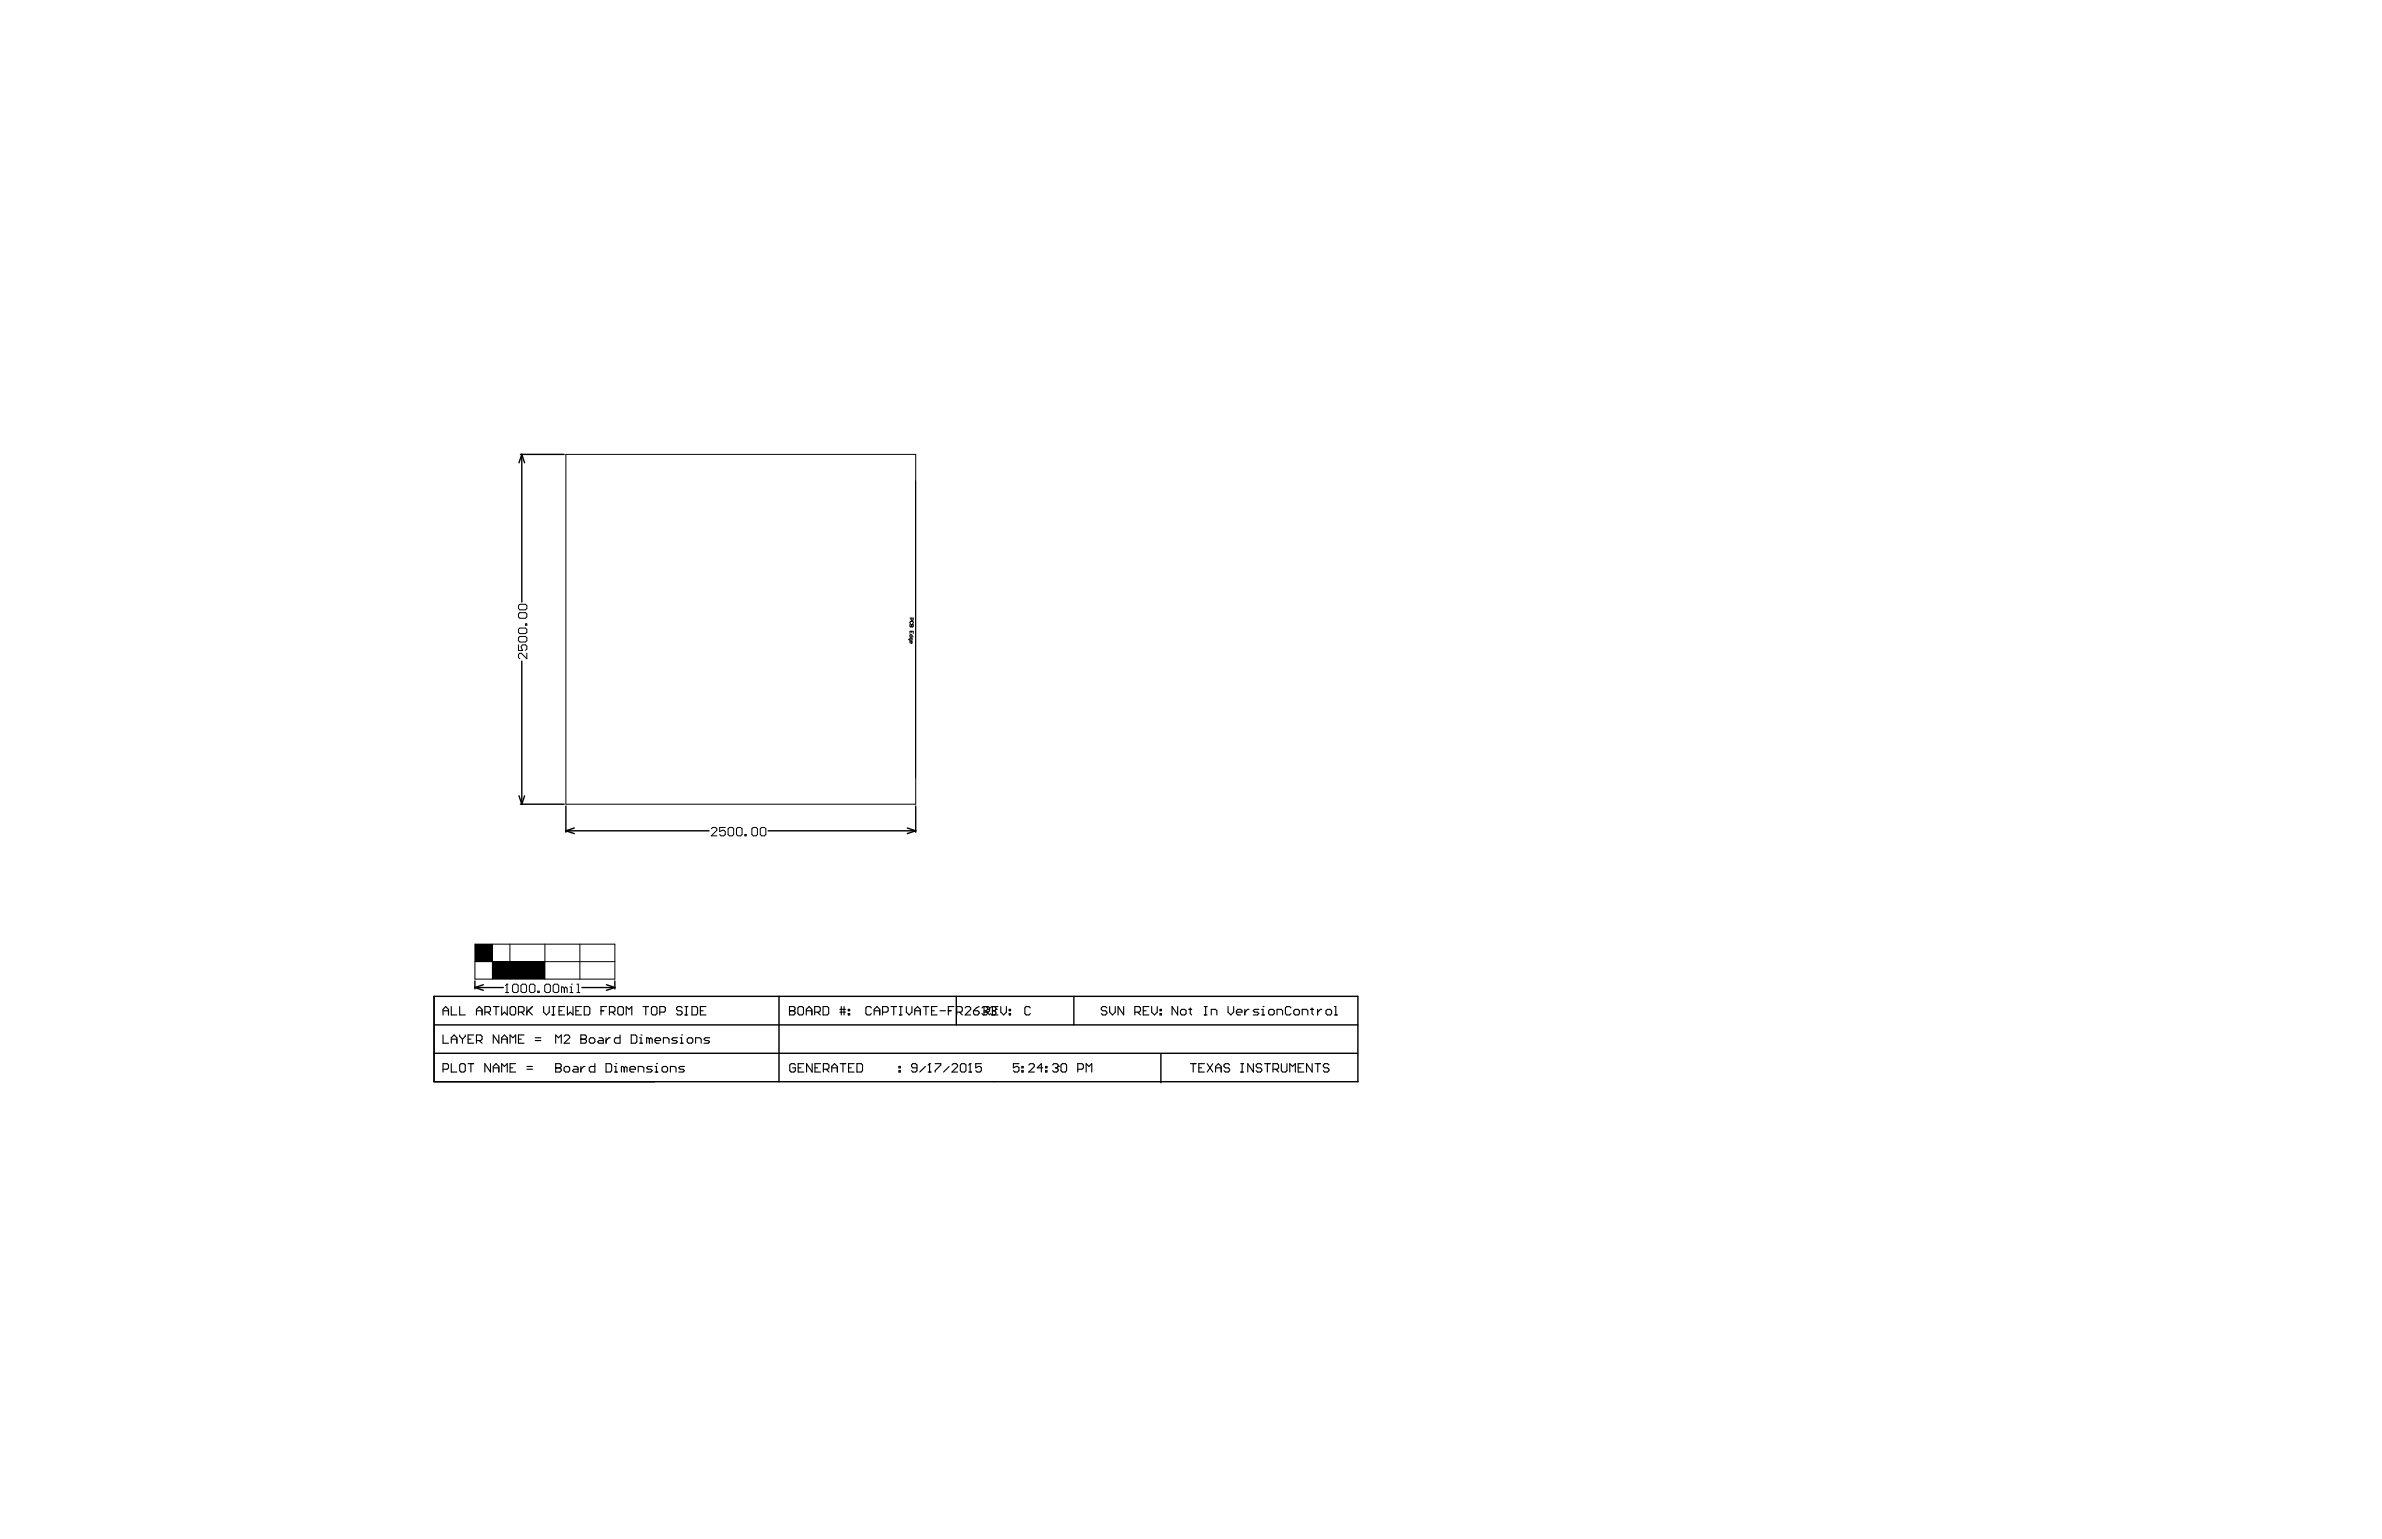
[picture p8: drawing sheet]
<svg xmlns="http://www.w3.org/2000/svg" width="432mm" height="279mm" viewBox="0 0 432 279" stroke-linecap="round" stroke-linejoin="round" font-family="sans-serif">
<g fill="none" stroke="#000" stroke-width=".18">
<path d="M102.6 82.4h63.4v63.4h-63.4zM166 87.1v54M94 116.9v1h.7l-.2-.5v-.2l.2-.3h.6l.2 .3v.5l-.2 .2M94.2 109.6h1.1l.2 .2v.5l-.2 .3h-1.1l-.2-.3v-.5zM94.2 111.1h1.1l.2 .2v.5l-.2 .3h-1.1l-.2-.3v-.5zM94.2 113.9h1.1l.2 .2v.5l-.2 .3h-1.1l-.2-.3v-.5zM94.2 115.4h1.1l.2 .3v.5l-.2 .2h-1.1l-.2-.2v-.5zM95.3 113.1h.2v.3h-.2zM95.5 118.4v1.1l-1-1.1h-.3l-.2 .3v.5l.2 .3M164.8 115.9l.1 .2h.4v-.3l-.2-.1-.1 .4M165 112.1h.5l-.1 .4-.2-.1v-.3M165 113.3h.5v.3l-.4 .1z"/>
<path d="M165 114.9v-.4h.5v.4M165.1 113.1l-.1-.1 .1-.3h.3l.1 .1-.1 .3M165.2 116.3v.4l.1-.1-.1-.3-.2 .1v.2M165.2 113.3h.1M165.2 113.3v.3M165.2 114.5v.2M165.3 115.5v-.3l-.2-.1-.1 .4h.5M128.9 150.3l.3-.3h.5l.3 .3v.2l-1.1 1.1h1.1M131.5 150h-1v.8l.5-.3h.2l.3 .3v.5l-.3 .3h-.5l-.2-.3M132.2 150h.5l.3 .3v1l-.3 .3h-.5l-.2-.3v-1zM133.8 150h.5l.2 .3v1l-.2 .3h-.5l-.3-.3v-1zM135 151.3h.3v.3h-.3z"/>
<path d="M136.5 150h.6l.2 .3v1l-.2 .3h-.6l-.2-.3v-1zM138.1 150h.5l.2 .3v1l-.2 .3h-.5l-.3-.3v-1zM86.1 171.2h25.4v6.3h-25.4zM86.1 174.4h25.4M89.3 171.2v6.3M91.6 180h.6M91.9 178.4h.1M91.9 178.4v1.6M91.9 178.4l-.3 .3M92.4 171.2v6.3M93.2 178.4h.5l.2 .3v1l-.2 .3h-.5l-.3-.3v-1zM94.7 178.4h.5l.3 .3v1l-.3 .3h-.5l-.3-.3v-1z"/>
<path d="M96.2 178.4h.5l.3 .3v1l-.3 .3h-.5l-.2-.3v-1zM97.5 179.7h.2v.3h-.2zM98.8 171.2v6.3M99 178.4h.5l.3 .3v1l-.3 .3h-.5l-.2-.3v-1zM100.5 178.4h.5l.3 .3v1l-.3 .3h-.5l-.2-.3v-1zM102.3 179.2l-.3-.2h-.2v1M102.3 179.2v.8M102.3 179.2l.3-.2 .2 .2v.8M103.3 180h.5M103.3 179h.3v1M103.6 178.4h.1M104.6 180h.5"/>
<path d="M104.6 178.4h.2v1.6M105.1 171.2v6.3"/>
</g>
<g fill="none" stroke="#000" stroke-width=".25">
<path d="M94.3 82.4h8M94.6 82.4l-.5 1.5M94.6 82.4v26.8M94.6 82.4l.5 1.5M94.6 119.9v25.9M94.1 144.3l.5 1.5M94.3 145.8h8M95.1 144.3l-.5 1.5M102.6 146.1v4.8M102.6 150.6l1.5 .5M102.6 150.6h25.9M104.1 150.1l-1.5 .5"/>
<path d="M139.2 150.6h26.8M164.5 150.1l1.5 .5M166 150.6l-1.5 .5M166 146.1v4.8M86.1 177.9v1.4M86.1 179.1l1.5 .5M86.1 179.1h5.1M87.6 178.5l-1.5 .6M105.5 179.1h6M109.9 178.5l1.6 .6M111.5 177.9v1.4M111.5 179.1l-1.6 .5"/>
<path d="M78.7 180.7h167.5v15.4h-167.5zM78.7 191h167.4M78.7 185.8h167.5M141.2 180.7v15.4M173.4 180.7v5.1M194.7 180.7v5.1M210.4 191.2v5.1"/>
</g>
<g fill="none" stroke="#000" stroke-width=".2">
<path d="M80.3 184v-1l.5-.5 .5 .5v1M80.3 187.7v1.5h1M80.3 193.9h.7l.3-.3v-.5l-.3-.2h-.7v1.5M80.3 183.3h1M81.8 182.5v1.5h1M81.8 189.2v-1l.5-.5 .5 .5v1M81.8 192.9v1.5h1M81.8 188.4h1M83.3 182.5v1.5h1M83.3 187.7v.2l.5 .5M83.6 192.9h.5l.2 .2v1l-.2 .3h-.5l-.3-.3v-1zM83.8 188.4v.8"/>
<path d="M84.3 187.7v.2l-.5 .5M84.9 192.9h1M84.9 188.4h.5M85.4 192.9v1.5M85.9 187.7h-1v1.5h1M86.4 183.3h1M86.4 188.7h.7l.3-.3v-.5l-.3-.2h-.7v1.5M86.4 184v-1l.5-.5 .5 .5v1M86.9 188.7l.5 .5M87.9 183.5h.8l.2-.2v-.5l-.2-.3h-.8v1.5M88.4 183.5l.5 .5M88.9 192.9v1.5l-1-1.5v1.5"/>
<path d="M89.4 194.4v-1l.5-.5 .5 .5v1M89.4 193.6h1M89.4 182.5h1M89.9 182.5v1.5M90.4 187.7v1.5l-1-1.5v1.5M90.9 182.5v1.5l.5-.5 .6 .5v-1.5M90.9 189.2v-1l.5-.5 .6 .5v1M90.9 194.4v-1.5l.5 .5 .6-.5v1.5M90.9 188.4h1.1M92.5 193.6h.5M92.5 189.2v-1.5l.5 .5 .5-.5v1.5M92.7 182.5h.5l.3 .3v1l-.3 .2h-.5l-.2-.2v-1z"/>
<path d="M93.5 192.9h-1v1.5h1M94 183.5h.7l.3-.2v-.5l-.3-.3h-.7v1.5M94 188.4h.5M94.5 183.5l.5 .5M95 187.7h-1v1.5h1M95.5 193.9h1M95.5 193.4h1M95.5 182.5v1.5M95.8 183.3l.7 .7M96.5 182.5l-1 1M97 188.7h1M97 188.2h1"/>
<path d="M98.5 182.5v1l.6 .5 .5-.5v-1M100.1 184h.5M100.1 182.5h.5M100.3 182.5v1.5M100.7 193.6h.1M100.7 192.9h.8l.2 .2v.3l-.2 .2 .2 .3v.2l-.2 .3h-.8zM100.7 193.6h.8M100.7 189.2v-1.5l.5 .5 .5-.5v1.5M101.3 183.3h.5M102.3 187.9l.2-.2h.5l.3 .2v.3l-1 1h1M102.4 182.5h-1.1v1.5h1.1M102.5 193.4h.5l.3 .2v.5l-.3 .3h-.5l-.2-.3v-.5z"/>
<path d="M102.9 182.5v1.5l.5-.5 .5 .5v-1.5M104 193.4h.5l.3 .2v.8h-.8l-.2-.3 .2-.2h.8M104.4 183.3h.5M105.3 188.4h.1M105.3 187.7h.8l.2 .2v.3l-.2 .2 .2 .3v.2l-.2 .3h-.8zM105.3 188.4h.8M105.3 193.4v1M105.4 182.5h-1v1.5h1M105.9 182.5h.8l.2 .3v1l-.2 .2h-.8zM106.1 193.4h-.3l-.5 .5M107.1 188.2h.5l.2 .2v.5l-.2 .3h-.5l-.3-.3v-.5zM107.8 192.9v1.5h-.7l-.3-.3v-.5l.3-.2h.7"/>
<path d="M108.6 188.2h.5l.3 .2v.8h-.8l-.3-.3 .3-.2h.8M108.9 183.3h.6M109.9 192.9h.7l.3 .2v1l-.3 .3h-.7zM109.9 188.2v1M110 182.5h-1.1v1.5M110.5 183.5h.7l.3-.2v-.5l-.3-.3h-.7v1.5M110.6 188.2h-.2l-.5 .5M111 183.5l.5 .5M111.4 194.4h.5M111.4 193.4h.2v1M111.6 192.9h.1M112.2 182.5h.6l.2 .3v1l-.2 .2h-.6l-.2-.2v-1z"/>
<path d="M112.4 187.7v1.5h-.8l-.2-.3v-.5l.2-.2h.8M113.2 193.6l-.3-.2h-.2v1M113.2 193.6v.8M113.2 193.6l.2-.2 .3 .2v.8M113.5 184v-1.5l.5 .5 .5-.5v1.5M114.2 193.9h1v-.3l-.3-.2h-.5l-.2 .2v.5l.2 .3h.5M114.4 187.7h.8l.2 .2v1l-.2 .3h-.8zM115.7 194.4v-1h.8l.2 .2v.8M116 189.2h.5M116 188.2h.2v1M116.2 187.7h.1M116.6 182.5h1"/>
<path d="M117.1 182.5v1.5M117.7 188.4l-.2-.2h-.3v1M117.7 188.4v.8M117.7 188.4l.3-.2 .2 .2v.8M118.2 193.4h-.7l-.3 .2 .3 .3h.5l.2 .2-.2 .3h-.8M118.3 182.5h.5l.3 .3v1l-.3 .2h-.5l-.2-.2v-1zM118.7 194.4h.5M118.7 193.4h.3v1M118.7 188.7h1.1v-.3l-.3-.2h-.5l-.3 .2v.5l.3 .3h.5M119 192.9h.1M119.6 183.5h.8l.2-.2v-.5l-.2-.3h-.8v1.5M120.3 193.4h.5l.2 .2v.5l-.2 .3h-.5l-.3-.3v-.5z"/>
<path d="M120.3 189.2v-1h.7l.3 .2v.8M121.5 194.4v-1h.8l.2 .2v.8M122.8 188.2h-.8l-.2 .2 .2 .3h.5l.3 .2-.3 .3h-.7M123.3 189.2h.5M123.3 188.2h.3v1M123.6 187.7h.1M123.7 182.8l-.3-.3h-.5l-.3 .3v.2l.3 .3h.5l.3 .2v.3l-.3 .2h-.5l-.3-.2M124.1 193.4h-.8l-.2 .2 .2 .3h.5l.3 .2-.3 .3h-.7M124.2 184h.5M124.2 182.5h.5M124.4 182.5v1.5M124.8 188.2h.5l.3 .2v.5l-.3 .3h-.5l-.2-.3v-.5z"/>
<path d="M125.4 182.5h.8l.3 .3v1l-.3 .2h-.8zM126.1 189.2v-1h.8l.2 .2v.8M127 183.3h.5M128 182.5h-1v1.5h1M128.6 188.2h-.7l-.3 .2 .3 .3h.5l.2 .2-.2 .3h-.8M143.1 183.3h.1M143.1 182.5h.8l.2 .3v.2l-.2 .3 .2 .2v.3l-.2 .2h-.8zM143.1 183.3h.8M144.2 193.1l-.3-.2h-.5l-.2 .2v1l.2 .3h.5l.3-.3v-.5h-.5M144.7 193.6h.5M144.9 182.5h.5l.3 .3v1l-.3 .2h-.5l-.3-.2v-1zM145.7 192.9h-1v1.5h1"/>
<path d="M146.2 183.3h1M146.2 184v-1l.5-.5 .5 .5v1M147.2 192.9v1.5l-1-1.5v1.5M147.7 183.5h.7l.3-.2v-.5l-.3-.3h-.7v1.5M147.7 193.6h.5M148.2 183.5l.5 .5M148.7 192.9h-1v1.5h1M149.2 182.5h.8l.2 .3v1l-.2 .2h-.8zM149.3 193.9h.7l.3-.3v-.5l-.3-.2h-.7v1.5M149.8 193.9l.5 .5M150.8 193.6h1M150.8 194.4v-1l.5-.5 .5 .5v1"/>
<path d="M152.2 183.5h1.1M152.2 183h1.1M152.3 192.9h1M152.5 182.5v1.5M152.8 192.9v1.5M153 182.5v1.5M153.8 183.8h.2v.2h-.2zM153.8 183h.2v.3h-.2zM153.8 193.6h.5M154.8 192.9h-1v1.5h1M155.3 192.9h.8l.3 .2v1l-.3 .3h-.8zM158 182.8l-.3-.3h-.5l-.2 .3v1l.2 .2h.5l.3-.2"/>
<path d="M158.5 183.3h1M158.5 184v-1l.5-.5 .5 .5v1M160 183.5h.7l.3-.2v-.5l-.3-.3h-.7v1.5M161.5 182.5h1M162 182.5v1.5M163 194.1h.2v.3h-.2zM163 193.4h.2v.2h-.2zM163 184h.5M163 182.5h.5M163.3 182.5v1.5M164.3 182.5v1l.5 .5 .5-.5v-1M165.8 183.3h1"/>
<path d="M165.8 184v-1l.5-.5 .5 .5v1M166.2 193.6h-.7l-.3-.2v-.3l.3-.2h.5l.2 .2v1l-.2 .3h-.5l-.3-.3M167.3 182.5h1.1M167.7 193.4l-1 1M167.8 182.5v1.5M168.3 194.4h.5M168.5 192.9h.1M168.5 192.9v1.5M168.5 192.9l-.2 .2M168.9 183.3h.5M169.5 192.9h1v.2l-1 1v.3M169.9 182.5h-1v1.5h1"/>
<path d="M170.4 183.3h1M171.9 183.3h.5M172.1 193.4l-1.1 1M172.6 193.1l.2-.2h.5l.3 .2v.3l-1 1h1M172.9 182.5h-1v1.5M173.4 183.5h.8l.2-.2v-.5l-.2-.3h-.8v1.5M173.9 183.5l.5 .5M174.3 192.9h.6l.2 .2v1l-.2 .3h-.6l-.2-.3v-1zM175 182.8l.2-.3h.5l.3 .3v.2l-1 1h1M175.6 194.4h.5M175.9 192.9h.1M175.9 192.9v1.5"/>
<path d="M175.9 192.9l-.3 .2M176.5 183.3h.7l.3 .2v.3l-.3 .2h-.5l-.2-.2zM177.5 182.5l-.5 .3-.5 .5M177.9 192.9h-1v.7l.5-.2h.2l.3 .2v.5l-.3 .3h-.5l-.2-.3M178 182.8l.2-.3h.9l.3 .3v.5l-.3 .2h-.7M178.4 182.5v1.5M178.5 183.3h.3M178.8 183.3l.2 .2v.3l-.2 .2h-.6l-.2-.2M178.8 182.5l.2 .3v.2M178.9 183.5l.5 .5M179 183h.1M179 183l-.2 .3"/>
<path d="M179.5 183.8l.3 .2h1.1M179.9 183.3h.5M179.9 182.5v1.5M180.3 182.5l.2 .3v.2M180.5 183h.1M180.5 183l-.2 .3 .2 .2v.3l-.2 .2M180.9 182.5h-1.1l-.3 .3M181.4 182.5v1l.5 .5 .5-.5v-1M182.9 183.8h.3v.2h-.3zM182.9 183h.3v.3h-.3zM184.7 192.9h-1v.7l.5-.2h.3l.2 .2v.5l-.2 .3h-.5l-.3-.3M185.2 194.1h.3v.3h-.3z"/>
<path d="M185.2 193.4h.3v.2h-.3zM186.5 193.1l.2-.2h.6l.2 .2v.3l-1 1h1M186.8 182.8l-.3-.3h-.5l-.2 .3v1l.2 .2h.5l.3-.2M189 193.6h-1l.8-.7v1.5M189.5 194.1h.3v.3h-.3zM189.5 193.4h.3v.2h-.3zM190.8 193.1l.3-.2h.5l.2 .2v.3M191.3 193.6h.3M191.6 193.6l.2 .3v.2l-.2 .3h-.5l-.3-.3M191.8 193.4h.1M191.8 193.4l-.2 .2M192.6 192.9h.5l.2 .2v1l-.2 .3h-.5l-.3-.3v-1z"/>
<path d="M195.4 193.9h.7l.3-.3v-.5l-.3-.2h-.7v1.5M196.9 194.4v-1.5l.5 .5 .5-.5v1.5M200.6 182.8l-.2-.3h-.5l-.3 .3v.2l.3 .3h.5l.2 .2v.3l-.2 .2h-.5l-.3-.2M201.2 182.5v1l.5 .5 .5-.5v-1M203.7 182.5v1.5l-1-1.5v1.5M205.7 183.5h.8l.2-.2v-.5l-.2-.3h-.8v1.5M206.2 183.5l.5 .5M207.2 183.3h.6M208.3 182.5h-1.1v1.5h1.1M208.8 182.5v1l.5 .5 .5-.5v-1M210.3 183.8h.2v.2h-.2zM210.3 183h.2v.3h-.2z"/>
<path d="M213.5 182.5v1.5l-1-1.5v1.5M214.2 183h.6l.2 .3v.5l-.2 .2h-.6l-.2-.2v-.5zM215.5 183h.5M215.8 182.8v1l.2 .2M215.8 192.9h1M216.3 192.9v1.5M217.3 193.6h.5M218.3 184h.5M218.3 182.5h.5M218.3 192.9h-1v1.5h1M218.6 182.5v1.5M218.8 192.9l1.1 1.5"/>
<path d="M219.6 184v-1h.7l.3 .3v.7M219.9 192.9l-1.1 1.5M220.4 193.6h1M220.4 194.4v-1l.5-.5 .5 .5v1M222.6 182.5v1l.5 .5 .5-.5v-1M222.9 193.1l-.3-.2h-.5l-.2 .2v.3l.2 .2h.5l.3 .3v.2l-.3 .3h-.5l-.2-.3M224.1 183.5h1.1v-.2l-.3-.3h-.5l-.3 .3v.5l.3 .2h.5M224.9 192.9h.5M224.9 194.4h.5M225.2 192.9v1.5M225.7 183v1M226.4 183h-.2l-.5 .5"/>
<path d="M227.2 192.9v1.5l-1-1.5v1.5M228.2 183h-.8l-.2 .3 .2 .2h.5l.3 .3-.3 .2h-.7M228.7 184h.5M228.7 183h.3v1M228.7 193.1l-.2-.2h-.5l-.3 .2v.3l.3 .2h.5l.2 .3v.2l-.2 .3h-.5l-.3-.3M229 182.5h.1M229.2 192.9h1.1M229.7 192.9v1.5M230.2 183h.5l.3 .3v.5l-.3 .2h-.5l-.2-.2v-.5zM230.8 193.9h.7l.3-.3v-.5l-.3-.2h-.7v1.5M231.3 193.9l.5 .5M231.5 184v-1h.8l.2 .3v.7"/>
<path d="M232.3 192.9v1.2l.2 .3h.5l.3-.3v-1.2M233.8 194.4v-1.5l.5 .5 .5-.5v1.5M234 182.8l-.2-.3h-.5l-.3 .3v1l.3 .2h.5l.2-.2M234.8 183h.5l.3 .3v.5l-.3 .2h-.5l-.3-.2v-.5zM235.3 193.6h.5M236.1 184v-1h.7l.3 .3v.7M236.3 192.9h-1v1.5h1M237.6 183h.5M237.8 182.8v1l.3 .2M237.9 192.9v1.5l-1.1-1.5v1.5M238.4 192.9h1M238.9 183v1"/>
<path d="M238.9 192.9v1.5M239.6 183h-.2l-.5 .5M240.6 183h.5l.3 .3v.5l-.3 .2h-.5l-.2-.2v-.5zM240.9 193.1l-.2-.2h-.6l-.2 .2v.3l.2 .2h.6l.2 .3v.2l-.2 .3h-.6l-.2-.3M241.9 184h.5M241.9 182.5h.2v1.5"/>
</g>
<g fill="#000">
<path d="M86.1 171.2h3.2v3.2h-3.2z" fill-rule="evenodd"/>
<path d="M89.3 174.4h9.5v3.1h-9.5z" fill-rule="evenodd"/>
</g>
</svg>
